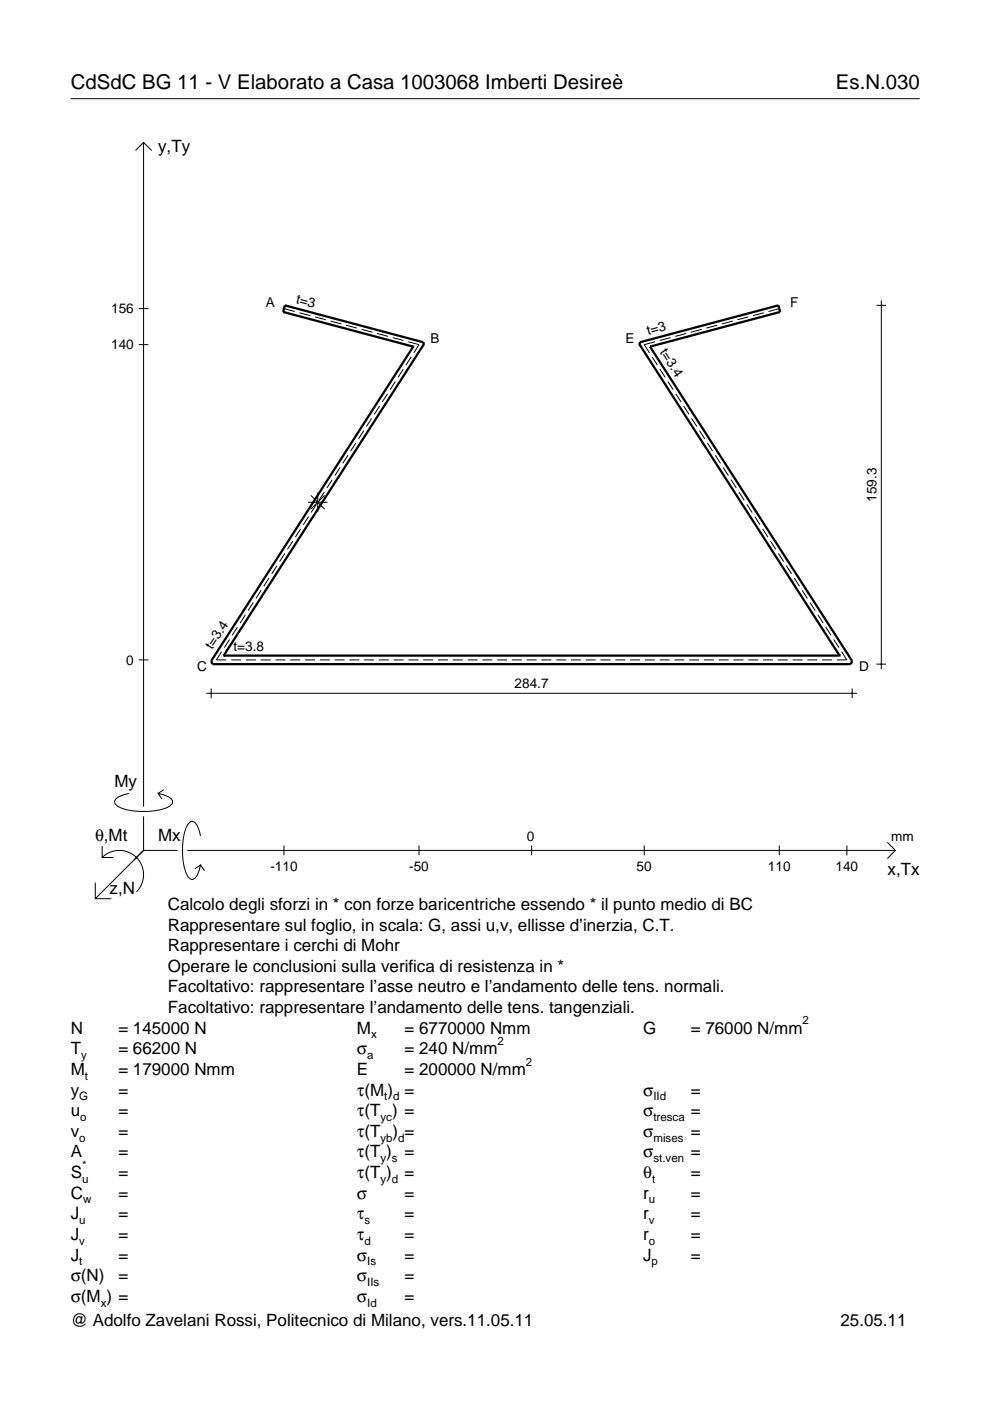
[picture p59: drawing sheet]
<svg xmlns="http://www.w3.org/2000/svg" width="210mm" height="297mm" viewBox="0 0 210 297" stroke-linecap="round" stroke-linejoin="round" font-family="sans-serif">
<defs><g id="words">
<g font-size="4.3">
<text x="15" y="18.9">CdSdC BG 11 - V Elaborato a Casa 1003068 Imberti Desireè</text>
<text x="177.2" y="18.9">Es.N.030</text>
</g>
<g font-size="3.6">
<text x="33.5" y="32.3">y,Ty</text>
<text x="24.3" y="166.9">My</text>
<text x="20.1" y="178.2">θ,Mt</text>
<text x="33.5" y="178.2">Mx</text>
<text x="188.2" y="185.5">x,Tx</text>
<text x="23.2" y="189.6">z,N</text>
<text x="35.6" y="192.9">Calcolo degli sforzi in * con forze baricentriche essendo * il punto medio di BC</text>
<text x="35.6" y="197.3">Rappresentare sul foglio, in scala: G, assi u,v, ellisse d’inerzia, C.T.</text>
<text x="35.6" y="201.7">Rappresentare i cerchi di Mohr</text>
<text x="35.6" y="206">Operare le conclusioni sulla verifica di resistenza in *</text>
<text x="35.6" y="210.4">Facoltativo: rappresentare l’asse neutro e l’andamento delle tens. normali.</text>
<text x="35.6" y="214.8">Facoltativo: rappresentare l’andamento delle tens. tangenziali.</text>
<text x="15" y="219.2">N</text>
<text x="25.1" y="219.2">= 145000 N</text>
<text x="75.7" y="219.2">M</text>
<text x="85.8" y="219.2">= 6770000 Nmm</text>
<text x="136.4" y="219.2">G</text>
<text x="146.5" y="219.2">= 76000 N/mm</text>
<text x="15" y="227.9">M</text>
<text x="15" y="223.5">T</text>
<text x="25.1" y="227.9">= 179000 Nmm</text>
<text x="25.1" y="223.5">= 66200 N</text>
<text x="75.7" y="223.5">σ</text>
<text x="75.7" y="227.9">E</text>
<text x="85.8" y="223.5">= 240 N/mm</text>
<text x="85.8" y="227.9">= 200000 N/mm</text>
<text x="15" y="232.3">y</text>
<text x="25.1" y="232.3">=</text>
<text x="75.7" y="232.3">τ(M ) =</text>
<text x="136.4" y="232.3">σ</text>
<text x="146.5" y="232.3">=</text>
<text x="15" y="236.7">u</text>
<text x="25.1" y="236.7">=</text>
<text x="75.7" y="236.7">τ(T ) =</text>
<text x="136.4" y="236.7">σ</text>
<text x="146.5" y="236.7">=</text>
<text x="15" y="245.4">A</text>
<text x="15" y="241">v</text>
<text x="25.1" y="241">=</text>
<text x="25.1" y="245.4">=</text>
<text x="75.7" y="245.4">τ(T )</text>
<text x="75.7" y="241">τ(T</text>
<text x="83.3" y="241">) =</text>
<text x="85.8" y="245.4">=</text>
<text x="136.4" y="241">σ</text>
<text x="136.4" y="245.4">σ</text>
<text x="146.5" y="241">=</text>
<text x="146.5" y="245.4">=</text>
<text x="15" y="249.8">S</text>
<text x="25.1" y="249.8">=</text>
<text x="75.7" y="249.8">τ(T )</text>
<text x="85.8" y="249.8">=</text>
<text x="136.4" y="249.8">θ</text>
<text x="146.5" y="249.8">=</text>
<text x="15" y="254.2">C</text>
<text x="25.1" y="254.2">=</text>
<text x="75.7" y="254.2">σ</text>
<text x="85.8" y="254.2">=</text>
<text x="136.4" y="254.2">r</text>
<text x="146.5" y="254.2">=</text>
<text x="15" y="262.9">J</text>
<text x="15" y="258.5">J</text>
<text x="25.1" y="262.9">=</text>
<text x="25.1" y="258.5">=</text>
<text x="75.7" y="258.5">τ</text>
<text x="75.7" y="262.9">τ</text>
<text x="85.8" y="258.5">=</text>
<text x="85.8" y="262.9">=</text>
<text x="136.4" y="262.9">r</text>
<text x="136.4" y="258.5">r</text>
<text x="146.5" y="262.9">=</text>
<text x="146.5" y="258.5">=</text>
<text x="15" y="267.3">J</text>
<text x="25.1" y="267.3">=</text>
<text x="75.7" y="267.3">σ</text>
<text x="85.8" y="267.3">=</text>
<text x="136.4" y="267.3">J</text>
<text x="146.5" y="267.3">=</text>
<text x="15" y="271.7">σ(N)</text>
<text x="25.1" y="271.7">=</text>
<text x="75.7" y="271.7">σ</text>
<text x="85.8" y="271.7">=</text>
<text x="15" y="276">σ(M ) =</text>
<text x="15" y="281.2">@ Adolfo Zavelani Rossi, Politecnico di Milano, vers.11.05.11</text>
<text x="75.7" y="276">σ</text>
<text x="85.8" y="276">=</text>
<text x="178.2" y="281.2">25.05.11</text>
</g>
<g font-size="2.9">
<text x="56.4" y="65.1">A</text>
<text x="62.6" y="64.3" transform="rotate(15 62.6 64.3)">t=3</text>
<text x="167.6" y="65.1">F</text>
<text x="23.6" y="66.4">156</text>
<text x="137.4" y="71" transform="rotate(-15 137.4 71)">t=3</text>
<text x="23.6" y="74.1">140</text>
<text x="91.3" y="72.6">B</text>
<text x="132.6" y="72.6">E</text>
<text x="139.8" y="74.7" transform="rotate(57 139.8 74.7)">t=3.4</text>
<text x="185.8" y="106.4" transform="rotate(-90 185.8 106.4)">159.3</text>
<text x="45" y="137.9" transform="rotate(-57 45 137.9)">t=3.4</text>
<text x="49.5" y="138">t=3.8</text>
<text x="26.8" y="140.9">0</text>
<text x="41.8" y="142.2">C</text>
<text x="182.1" y="142.2">D</text>
<text x="109.1" y="146">284.7</text>
<text x="111.7" y="178.2">0</text>
<text x="189" y="178.2">mm</text>
<text x="57.3" y="184.7">-110</text>
<text x="86.8" y="184.7">-50</text>
<text x="135" y="184.7">50</text>
<text x="162.8" y="184.7">110</text>
<text x="177.2" y="184.7">140</text>
</g>
<g font-size="2.4">
<text x="78.7" y="220.2">x</text>
<text x="105.5" y="221.5">2</text>
<text x="170.2" y="217.2">2</text>
<text x="17.2" y="224.5">y</text>
<text x="77.9" y="224.5">a</text>
<text x="111.5" y="225.9">2</text>
<text x="16.8" y="233.3">G</text>
<text x="18" y="228.9">t</text>
<text x="81.5" y="233.3">t d</text>
<text x="138.5" y="233.3">IId</text>
<text x="17" y="237.7">o</text>
<text x="80.7" y="237.7">yc</text>
<text x="138.5" y="237.7">tresca</text>
<text x="16.8" y="242">o</text>
<text x="80.7" y="242">yb d</text>
<text x="138.5" y="242">mises</text>
<text x="17.4" y="250.8">u</text>
<text x="17.4" y="247.8">*</text>
<text x="80.7" y="246.4">y s</text>
<text x="80.7" y="250.8">y d</text>
<text x="138.2" y="250.8">t</text>
<text x="138.5" y="246.4">st.ven</text>
<text x="17.6" y="255.2">w</text>
<text x="137.6" y="255.2">u</text>
<text x="16.8" y="263.9">v</text>
<text x="16.8" y="259.5">u</text>
<text x="77.3" y="263.9">d</text>
<text x="77.3" y="259.5">s</text>
<text x="137.6" y="263.9">o</text>
<text x="137.6" y="259.5">v</text>
<text x="16.8" y="268.3">t</text>
<text x="77.9" y="268.3">Is</text>
<text x="138.2" y="268.3">p</text>
<text x="77.9" y="272.7">IIs</text>
<text x="21.4" y="277">x</text>
<text x="77.9" y="277">Id</text>
</g>
</g></defs>
<g fill="none" stroke="#000" stroke-width=".21">
<path d="M15 20.9h180M28.7 31.9l1.7-1.7 1.8 1.7M30.4 30.2v140.8M29.4 65.4h2.1M29.4 73.1h2.1M60.2 65.4l2.3 .7M63.5 66.3l2.3 .6M66.8 67.2l2.3 .6M70.1 68.1l2.3 .6M73.4 69l2.3 .6M76.7 69.8l2.3 .6M80 70.7l2.3 .6"/>
<path d="M83.3 71.6l2.3 .6M85.5 78.3l-1.1 1.7M86.5 72.5l2.3 .6-1.1 1.7M87.2 75.7l-1.1 1.7M138.3 75.7l1.1 1.7M138.9 72.5l-2.3 .6 1.1 1.7M139.9 78.3l1.2 1.7M142.2 71.6l-2.3 .6M145.5 70.7l-2.3 .6M148.8 69.8l-2.3 .6M152.1 69l-2.3 .6M155.4 68.1l-2.3 .6"/>
<path d="M158.6 67.2l-2.3 .6M161.9 66.3l-2.3 .6M165.2 65.4l-2.3 .7M185.8 64.7h2.1M186.9 63.7v78.1M72.1 99.1l-1.1 1.8M73.8 96.5l-1.1 1.7M75.5 93.9l-1.2 1.7M77.1 91.3l-1.1 1.7M78.8 88.7l-1.1 1.7M80.5 86.1l-1.1 1.7M82.2 83.5l-1.2 1.7"/>
<path d="M83.8 80.9l-1.1 1.7M141.6 80.9l1.1 1.7M143.3 83.5l1.1 1.7M145 86.1l1.1 1.7M146.6 88.7l1.1 1.7M148.3 91.3l1.1 1.7M150 93.9l1.1 1.7M151.7 96.5l1.1 1.7M153.3 99.1l1.1 1.8M58.7 119.9l-1.1 1.8M60.4 117.3l-1.1 1.8M62.1 114.7l-1.2 1.8"/>
<path d="M63.7 112.1l-1.1 1.8M65.3 106.5h4.1M65.4 109.5l-1.1 1.8M65.9 105l2.9 3M67.1 106.9l-1.1 1.8M67.4 104.4v4.2M68.8 104.3l-1.2 1.8M68.8 105l-2.9 3M70.4 101.7l-1.1 1.8M155 101.7l1.1 1.8M156.7 104.3l1.1 1.8M158.3 106.9l1.2 1.8"/>
<path d="M160 109.5l1.1 1.8M161.7 112.1l1.1 1.8M163.4 114.7l1.1 1.8M165 117.3l1.2 1.8M166.7 119.9l1.1 1.8M29.4 139.9h2.1M47 138.2l-1.1 1.7h2.1M48.7 135.6l-1.1 1.7M49 139.9h2.1M50.3 133l-1.1 1.7M52 130.4l-1.1 1.7M52.1 139.9h2.2"/>
<path d="M53.7 127.8l-1.1 1.7M55.3 139.9h2.1M55.4 125.2l-1.1 1.7M57 122.6l-1.1 1.7M58.4 139.9h2.1M61.5 139.9h2.1M64.7 139.9h2.1M67.8 139.9h2.1M70.9 139.9h2.1M74.1 139.9h2.1M77.2 139.9h2.1M80.3 139.9h2.1"/>
<path d="M83.5 139.9h2.1M86.6 139.9h2.1M89.7 139.9h2.1M92.9 139.9h2.1M96 139.9h2.1M99.1 139.9h2.1M102.3 139.9h2.1M105.4 139.9h2.1M108.5 139.9h2.1M111.7 139.9h2.1M114.8 139.9h2.1M117.9 139.9h2.1"/>
<path d="M121.1 139.9h2.1M124.2 139.9h2.1M127.3 139.9h2.1M130.5 139.9h2.1M133.6 139.9h2.1M136.7 139.9h2.1M139.9 139.9h2.1M143 139.9h2.1M146.1 139.9h2.1M149.3 139.9h2.1M152.4 139.9h2.1M155.5 139.9h2.1"/>
<path d="M158.7 139.9h2.1M161.8 139.9h2.1M164.9 139.9h2.1M168.1 139.9h2.1M168.4 122.6l1.1 1.7M170.1 125.2l1.1 1.7M171.2 139.9h2.1M171.7 127.8l1.2 1.7M173.4 130.4l1.1 1.7M174.3 139.9h2.1M175.1 133l1.1 1.7M176.8 135.6l1.1 1.7"/>
<path d="M178.4 138.2l1.2 1.7h-2.2M43.7 147h138M44.8 146v2M180.7 146v2M185.8 140.8h2.1M21.7 179.4v2.4h2.4M27.3 168.2a3.6 3.6 0 0 0-3 1.7l.1 .5a5.6 5.6 0 0 0 3.8 1.5 13.4 13.4 0 0 0 7.8-1l.5-.5 .1-.5a3.6 3.6 0 0 0-3.1-1.7l.8 1.2M30.4 173.1v7.2M34.7 167.4l-1.2 .8M42.5 177.2a3.6 3.6 0 0 0-1.7-3.1l-.5 .2a5.7 5.7 0 0 0-1.5 3.7 13.3 13.3 0 0 0 1 7.9l.5 .5 .5 .1a3.6 3.6 0 0 0 1.7-3.1l-1.2 .8M60.2 179.3v2M88.8 179.3v2"/>
<path d="M112.7 179.3v2M136.6 179.3v2M165.2 179.3v2M179.6 179.3v2M188.1 178.6l1.7 1.7-1.7 1.7M20.2 187.2v3.3h3.4M21.7 181.8a5.1 5.1 0 0 1 7.2 0 5.1 5.1 0 0 1 0 7.3M30.4 180.3l-10.2 10.2M30.4 180.3h7.2M39.7 180.3h150.1M42.5 183.4l.8 1.2"/>
</g>
<path d="M87.6 73.5h.1M87.6 73.5l-27.6-7.4 .4-1.4 29.3 7.9 .2 .3-42.5 66.1M87.6 73.5l-42.8 66.7 .3 .6h135.3l.3-.6-42.9-66.7M137.8 73.5h.1M137.8 73.5l27.6-7.4-.4-1.4-29.3 7.9-.2 .3 42.5 66.1M47.4 139h.1M47.4 139h130.6M178 139h.1" fill="none" stroke="#000" stroke-width=".48"/>
<use href="#words"/>
</svg>
